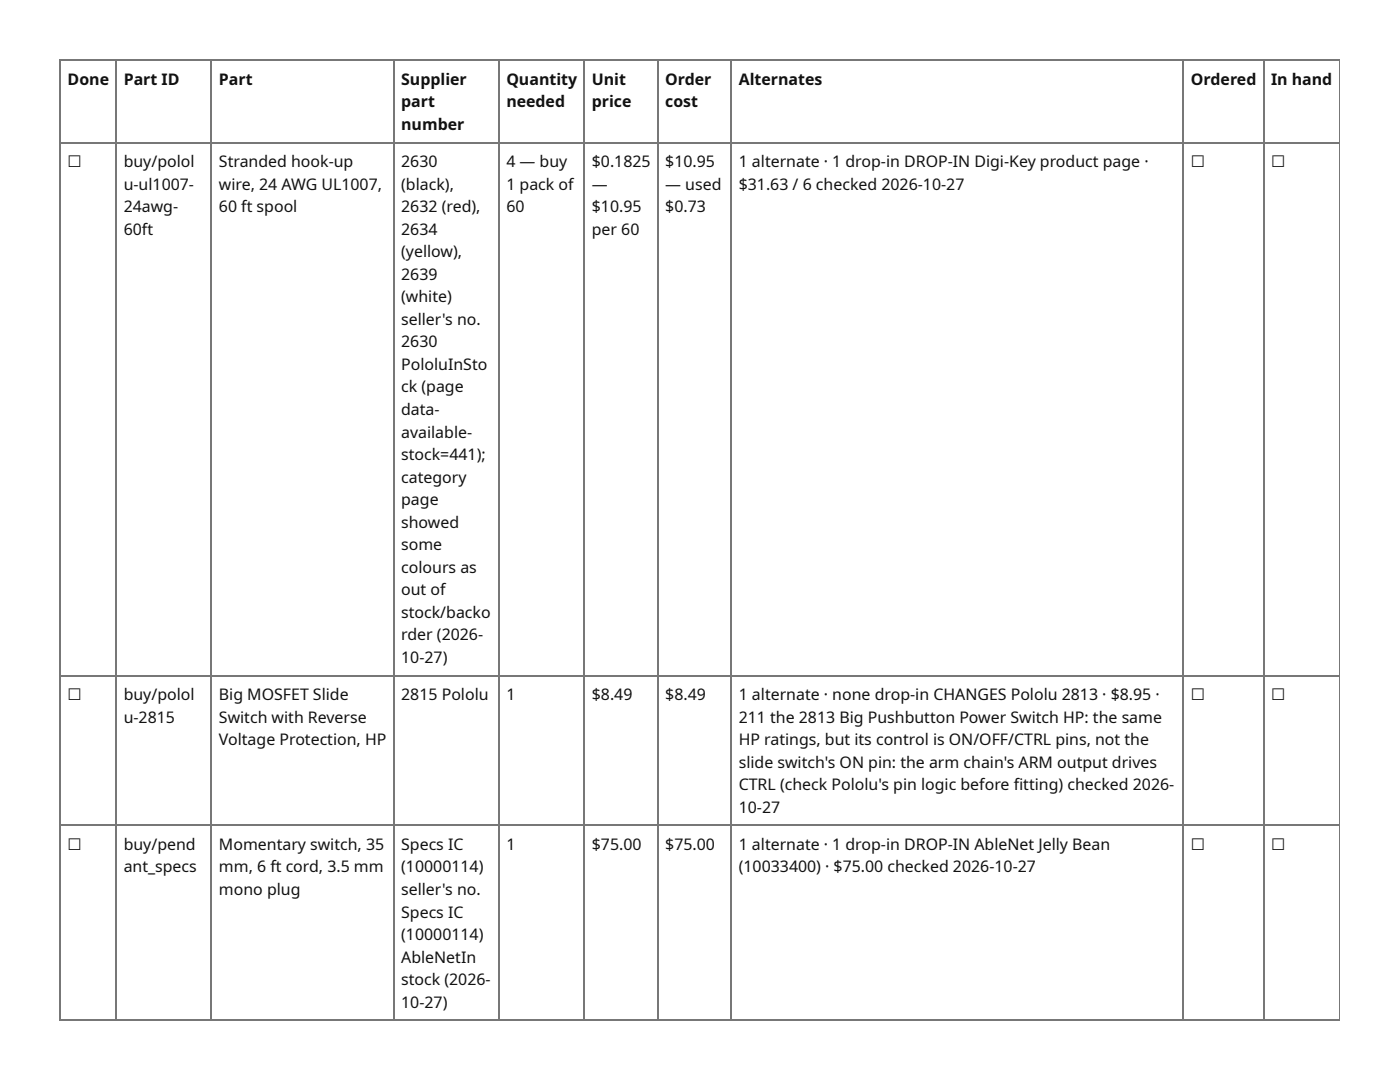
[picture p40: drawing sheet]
<svg xmlns="http://www.w3.org/2000/svg" width="279mm" height="216mm" viewBox="0 0 279 216" stroke-linecap="round" stroke-linejoin="round" font-family="sans-serif">
<defs><g id="words">
<g font-size="3.2" fill="#111">
<text x="13.5" y="16.9">Done</text>
<text x="24.7" y="16.9">Part ID</text>
<text x="43.7" y="16.9">Part</text>
<text x="80.1" y="16.9">Supplier</text>
<text x="101.1" y="16.9">Quantity</text>
<text x="118.1" y="16.9">Unit</text>
<text x="132.8" y="16.9">Order</text>
<text x="147.4" y="16.9">Alternates</text>
<text x="237.7" y="16.9">Ordered</text>
<text x="253.7" y="16.9">In hand</text>
<text x="80.1" y="21.4">part</text>
<text x="101.1" y="21.4">needed</text>
<text x="118.1" y="21.4">price</text>
<text x="132.8" y="21.4">cost</text>
<text x="80.1" y="25.9">number</text>
<text x="13.5" y="33.3">☐</text>
<text x="24.7" y="33.3">buy/polol</text>
<text x="43.7" y="33.3">Stranded hook-up</text>
<text x="80.1" y="33.3">2630</text>
<text x="101.1" y="33.3">4 — buy</text>
<text x="118.1" y="33.3">$0.1825</text>
<text x="132.8" y="33.3">$10.95</text>
<text x="147.4" y="33.3">1 alternate · 1 drop-in DROP-IN Digi-Key product page ·</text>
<text x="237.7" y="33.3">☐</text>
<text x="253.7" y="33.3">☐</text>
<text x="24.7" y="37.8">u-ul1007-</text>
<text x="43.7" y="37.8">wire, 24 AWG UL1007,</text>
<text x="80.1" y="37.8">(black),</text>
<text x="101.1" y="37.8">1 pack of</text>
<text x="118.1" y="37.8">—</text>
<text x="132.8" y="37.8">— used</text>
<text x="147.4" y="37.8">$31.63 / 6 checked 2026-10-27</text>
<text x="24.7" y="42.3">24awg-</text>
<text x="24.7" y="46.8">60ft</text>
<text x="43.7" y="42.3">60 ft spool</text>
<text x="80.1" y="42.3">2632 (red),</text>
<text x="80.1" y="46.8">2634</text>
<text x="101.1" y="42.3">60</text>
<text x="118.1" y="42.3">$10.95</text>
<text x="118.1" y="46.8">per 60</text>
<text x="132.8" y="42.3">$0.73</text>
<text x="80.1" y="51.3">(yellow),</text>
<text x="80.1" y="55.8">2639</text>
<text x="80.1" y="60.3">(white)</text>
<text x="80.1" y="64.8">seller's no.</text>
<text x="80.1" y="69.3">2630</text>
<text x="80.1" y="73.8">PololuInSto</text>
<text x="80.1" y="78.3">ck (page</text>
<text x="80.1" y="82.8">data-</text>
<text x="80.1" y="87.3">available-</text>
<text x="80.1" y="91.8">stock=441);</text>
<text x="80.1" y="96.3">category</text>
<text x="80.1" y="100.8">page</text>
<text x="80.1" y="105.3">showed</text>
<text x="80.1" y="109.8">some</text>
<text x="80.1" y="114.3">colours as</text>
<text x="80.1" y="118.8">out of</text>
<text x="80.1" y="123.3">stock/backo</text>
<text x="80.1" y="127.8">rder (2026-</text>
<text x="80.1" y="132.3">10-27)</text>
<text x="13.5" y="139.7">☐</text>
<text x="24.7" y="139.7">buy/polol</text>
<text x="43.7" y="139.7">Big MOSFET Slide</text>
<text x="80.1" y="139.7">2815 Pololu</text>
<text x="101.1" y="139.7">1</text>
<text x="118.1" y="139.7">$8.49</text>
<text x="132.8" y="139.7">$8.49</text>
<text x="147.4" y="139.7">1 alternate · none drop-in CHANGES Pololu 2813 · $8.95 ·</text>
<text x="237.7" y="139.7">☐</text>
<text x="253.7" y="139.7">☐</text>
<text x="24.7" y="144.2">u-2815</text>
<text x="43.7" y="144.2">Switch with Reverse</text>
<text x="43.7" y="148.7">Voltage Protection, HP</text>
<text x="147.4" y="144.2">211 the 2813 Big Pushbutton Power Switch HP: the same</text>
<text x="147.4" y="148.7">HP ratings, but its control is ON/OFF/CTRL pins, not the</text>
<text x="147.4" y="153.2">slide switch's ON pin: the arm chain's ARM output drives</text>
<text x="147.4" y="157.7">CTRL (check Pololu's pin logic before fi tting) checked 2026-</text>
<text x="147.4" y="162.2">10-27</text>
<text x="13.5" y="169.6">☐</text>
<text x="24.7" y="169.6">buy/pend</text>
<text x="43.7" y="169.6">Momentary switch, 35</text>
<text x="80.1" y="169.6">Specs IC</text>
<text x="101.1" y="169.6">1</text>
<text x="118.1" y="169.6">$75.00</text>
<text x="132.8" y="169.6">$75.00</text>
<text x="147.4" y="169.6">1 alternate · 1 drop-in DROP-IN AbleNet Jelly Bean</text>
<text x="237.7" y="169.6">☐</text>
<text x="253.7" y="169.6">☐</text>
<text x="24.7" y="174.1">ant_specs</text>
<text x="43.7" y="174.1">mm, 6 ft cord, 3.5 mm</text>
<text x="43.7" y="178.6">mono plug</text>
<text x="80.1" y="174.1">(10000114)</text>
<text x="80.1" y="178.6">seller's no.</text>
<text x="147.4" y="174.1">(10033400) · $75.00 checked 2026-10-27</text>
<text x="80.1" y="183.1">Specs IC</text>
<text x="80.1" y="187.6">(10000114)</text>
<text x="80.1" y="192.1">AbleNetIn</text>
<text x="80.1" y="196.6">stock (2026-</text>
<text x="80.1" y="201.1">10-27)</text>
</g>
</g></defs>
<g fill="none" stroke="#777" stroke-width=".26">
<path d="M11.9 12h255.5M12 11.9v191.8M23.2 11.9v191.8M42.2 11.9v191.8M78.7 11.9v191.8M99.6 11.9v191.8M116.5 11.9v191.8M131.4 11.9v191.8M145.9 11.9v191.8M236.1 11.9v191.8M252.3 11.9v191.8M11.9 28.4h255.5"/>
<path d="M11.9 134.8h255.5M11.9 164.7h255.5M11.9 203.6h255.5"/>
</g>
<path d="M267.3 11.9v191.8" fill="none" stroke="#777" stroke-width=".2"/>
<use href="#words"/>
</svg>
